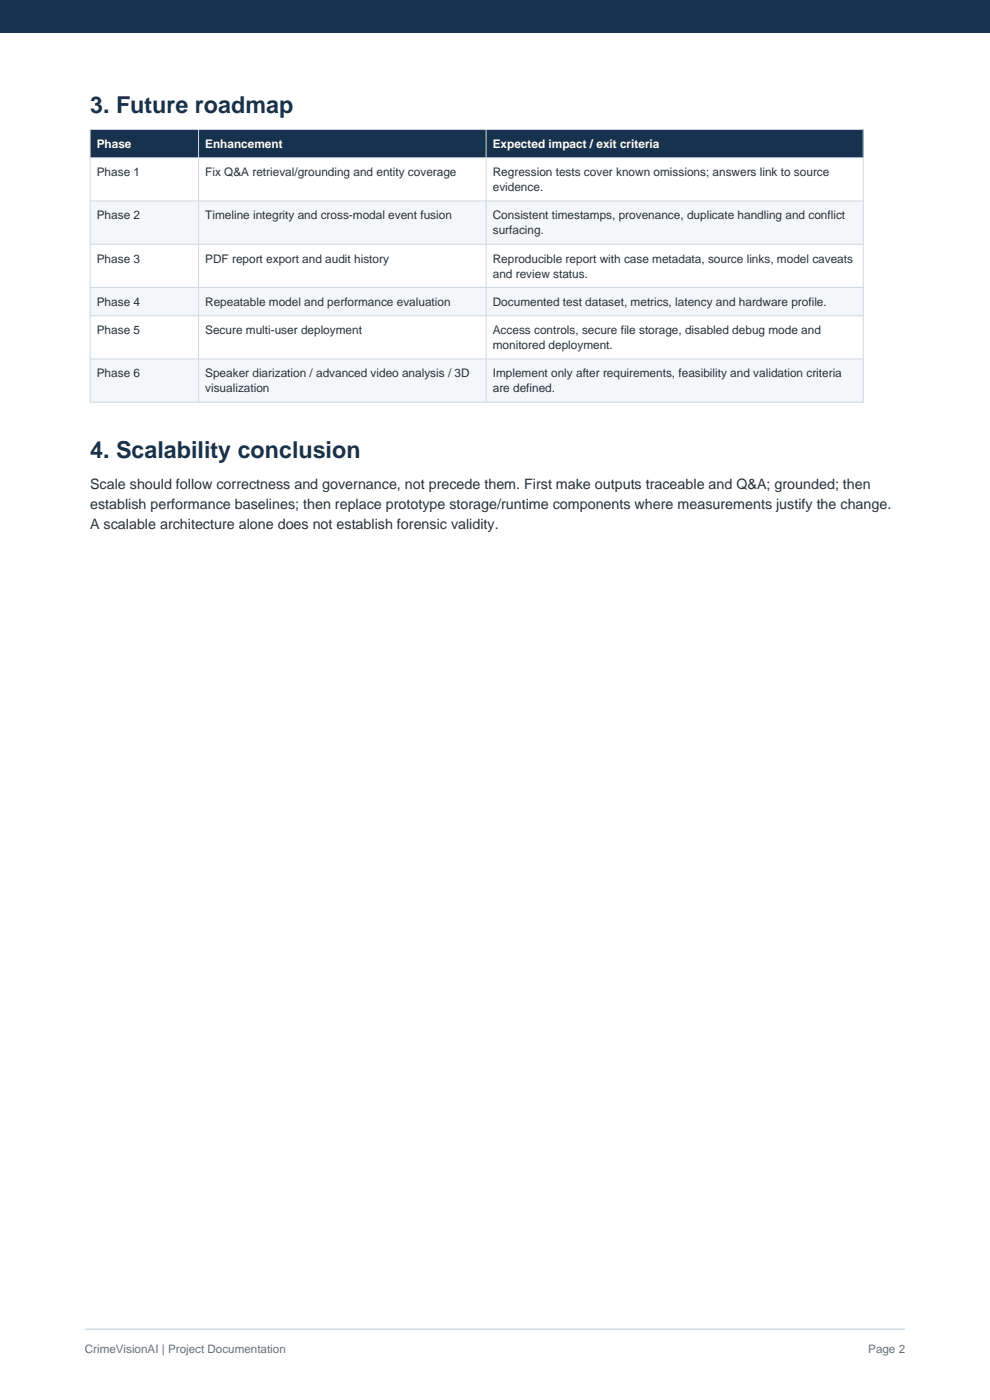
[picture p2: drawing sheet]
<svg xmlns="http://www.w3.org/2000/svg" width="210mm" height="297mm" viewBox="0 0 210 297" stroke-linecap="round" stroke-linejoin="round" font-family="sans-serif">
<defs><g id="words">
<g font-size="4.9" fill="#16324f">
<text x="19.1" y="24.1">3. Future roadmap</text>
<text x="19.1" y="97.3">4. Scalability conclusion</text>
</g>
<g font-size="3" fill="#263238">
<text x="19.1" y="103.8">Scale should follow correctness and governance, not precede them. First make outputs traceable and Q&amp;A; grounded; then</text>
<text x="19.1" y="108.1">establish performance baselines; then replace prototype storage/runtime components where measurements justify the change.</text>
<text x="19.1" y="112.3">A scalable architecture alone does not establish forensic validity.</text>
</g>
<g font-size="2.5" fill="#fff">
<text x="20.5" y="31.4">Phase</text>
<text x="43.5" y="31.4">Enhancement</text>
<text x="104.5" y="31.4">Expected impact / exit criteria</text>
</g>
<g font-size="2.5" fill="#263238">
<text x="20.5" y="37.4">Phase 1</text>
<text x="43.5" y="37.4">Fix Q&amp;A retrieval/grounding and entity coverage</text>
<text x="104.5" y="37.4">Regression tests cover known omissions; answers link to source</text>
<text x="104.5" y="40.6">evidence.</text>
<text x="20.5" y="46.6">Phase 2</text>
<text x="43.5" y="46.6">Timeline integrity and cross-modal event fusion</text>
<text x="104.5" y="46.6">Consistent timestamps, provenance, duplicate handling and conflict</text>
<text x="104.5" y="49.7">surfacing.</text>
<text x="20.5" y="55.7">Phase 3</text>
<text x="43.5" y="55.7">PDF report export and audit history</text>
<text x="104.5" y="55.7">Reproducible report with case metadata, source links, model caveats</text>
<text x="104.5" y="58.9">and review status.</text>
<text x="20.5" y="64.9">Phase 4</text>
<text x="43.5" y="64.9">Repeatable model and performance evaluation</text>
<text x="104.5" y="64.9">Documented test dataset, metrics, latency and hardware profile.</text>
<text x="20.5" y="70.9">Phase 5</text>
<text x="43.5" y="70.9">Secure multi-user deployment</text>
<text x="104.5" y="70.9">Access controls, secure file storage, disabled debug mode and</text>
<text x="104.5" y="74.1">monitored deployment.</text>
<text x="20.5" y="80.1">Phase 6</text>
<text x="43.5" y="80.1">Speaker diarization / advanced video analysis / 3D</text>
<text x="43.5" y="83.2">visualization</text>
<text x="104.5" y="80.1">Implement only after requirements, feasibility and validation criteria</text>
<text x="104.5" y="83.2">are defined.</text>
</g>
<g font-size="2.5" fill="#607080">
<text x="18" y="287">CrimeVisionAI | Project Documentation</text>
<text x="184.2" y="287">Page 2</text>
</g>
</g></defs>
<path d="M0 0h210v7h-210z" fill-rule="evenodd" fill="#16324f"/>
<path d="M18 282h174" fill="none" stroke="#d8e1ea" stroke-width=".35"/>
<path d="M19.1 27.5h164v6h-164z" fill-rule="evenodd" fill="#16324f"/>
<g fill="#f4f7fa">
<path d="M19.1 42.6h164v9.2h-164z" fill-rule="evenodd"/>
<path d="M19.1 61h164v6h-164z" fill-rule="evenodd"/>
<path d="M19.1 76.2h164v9.1h-164z" fill-rule="evenodd"/>
</g>
<path d="M19.1 27.5h164v57.8h-164zM19.1 33.5h164M42.1 27.5v57.8M103.1 27.5v57.8M19.1 42.6h164M19.1 51.8h164M19.1 61h164M19.1 67h164M19.1 76.2h164" fill="none" stroke="#cfd8e3" stroke-width=".21"/>
<use href="#words"/>
</svg>
